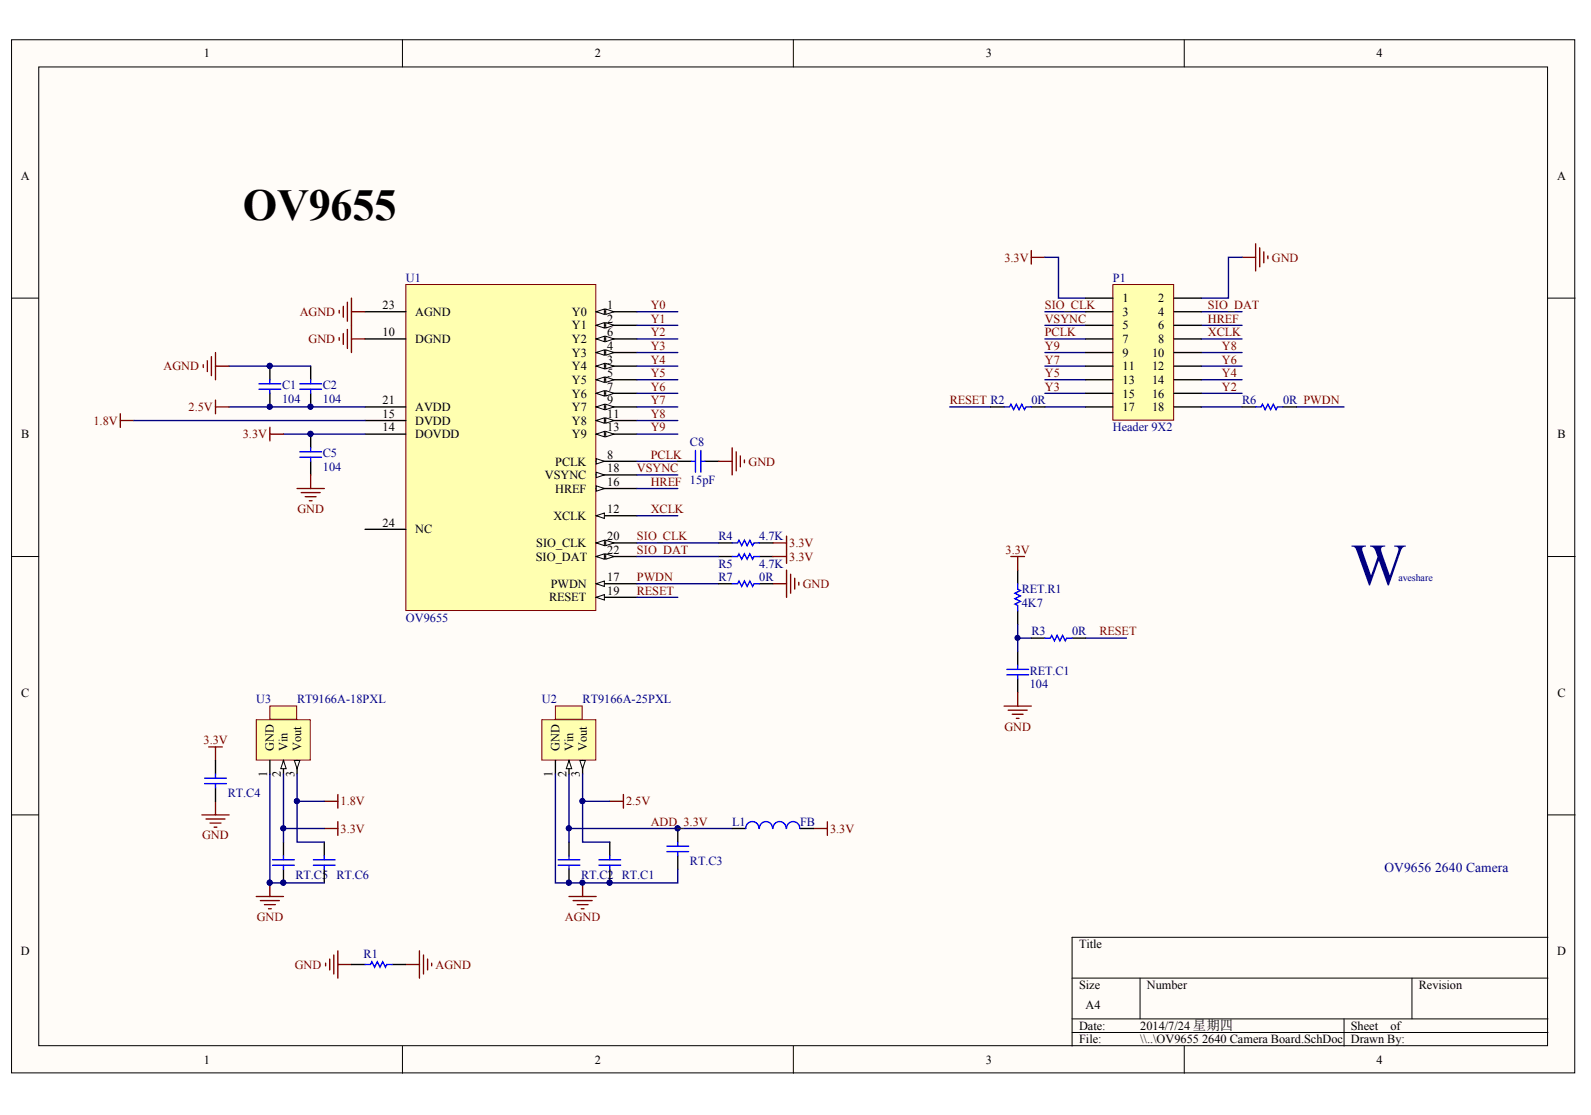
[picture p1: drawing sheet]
<svg xmlns="http://www.w3.org/2000/svg" width="291mm" height="204mm" viewBox="0 0 291 204" stroke-linecap="round" stroke-linejoin="round" font-family="sans-serif">
<defs><g id="words">
<text font-size="10.8" fill="#000080" x="247.1" y="106.9">W</text>
<text font-size="8.1" x="44.4" y="40.3">OV9655</text>
<g font-size="2.5" fill="#000080">
<text x="253.3" y="159.5">OV9656</text>
<text x="262.5" y="159.5">2640 Camera</text>
</g>
<g font-size="2.3">
<text x="37.3" y="10.5">1</text>
<text x="108.8" y="10.5">2</text>
<text x="180.4" y="10.5">3</text>
<text x="251.8" y="10.5">4</text>
<text x="3.8" y="32.9">A</text>
<text x="284.8" y="32.9">A</text>
<text x="70" y="56.5">23</text>
<text x="76" y="57.8">AGND</text>
<text x="104.6" y="57.8">Y0</text>
<text x="111.1" y="56.5">1</text>
<text x="111.1" y="59">2</text>
<text x="205.3" y="55.3">1</text>
<text x="205.3" y="57.8">3</text>
<text x="211.9" y="55.3">2</text>
<text x="211.9" y="57.8">4</text>
<text x="70" y="61.5">10</text>
<text x="76" y="62.8">DGND</text>
<text x="104.6" y="60.2">Y1</text>
<text x="104.6" y="65.2">Y3</text>
<text x="104.6" y="62.8">Y2</text>
<text x="111.1" y="64">4</text>
<text x="111.1" y="61.5">6</text>
<text x="205.3" y="60.2">5</text>
<text x="205.3" y="62.8">7</text>
<text x="205.3" y="65.2">9</text>
<text x="210.8" y="65.2">10</text>
<text x="211.9" y="60.2">6</text>
<text x="211.9" y="62.8">8</text>
<text x="104.6" y="67.7">Y4</text>
<text x="104.6" y="70.2">Y5</text>
<text x="111.1" y="66.5">3</text>
<text x="111.1" y="69">5</text>
<text x="111.1" y="71.4">7</text>
<text x="205.3" y="67.7">11</text>
<text x="205.3" y="70.2">13</text>
<text x="210.8" y="67.7">12</text>
<text x="210.8" y="70.2">14</text>
<text x="70" y="76.4">15</text>
<text x="70" y="74">21</text>
<text x="76" y="77.7">DVDD</text>
<text x="76" y="75.2">AVDD</text>
<text x="104.6" y="72.7">Y6</text>
<text x="104.6" y="75.2">Y7</text>
<text x="104.6" y="77.7">Y8</text>
<text x="111.1" y="74">9</text>
<text x="111.1" y="76.4">11</text>
<text x="205.3" y="72.7">15</text>
<text x="205.3" y="75.2">17</text>
<text x="210.8" y="72.7">16</text>
<text x="210.8" y="75.2">18</text>
<text x="3.9" y="80.2">B</text>
<text x="70" y="78.9">14</text>
<text x="76" y="80.2">DOVDD</text>
<text x="104.6" y="80.2">Y9</text>
<text x="111.1" y="83.9">8</text>
<text x="111.1" y="78.9">13</text>
<text x="284.9" y="80.2">B</text>
<text x="99.7" y="87.6">VSYNC</text>
<text x="101.6" y="85.2">PCLK</text>
<text x="111.1" y="88.9">16</text>
<text x="111.1" y="86.3">18</text>
<text x="101.2" y="95.1">XCLK</text>
<text x="101.6" y="90.1">HREF</text>
<text x="111.1" y="93.8">12</text>
<text x="70" y="96.3">24</text>
<text x="76" y="97.5">NC</text>
<text x="98.1" y="100.1">SIO_CLK</text>
<text x="111.1" y="98.8">20</text>
<text x="111.1" y="101.3">22</text>
<text x="98" y="102.5">SIO_DAT</text>
<text x="100.7" y="107.5">PWDN</text>
<text x="111.1" y="106.3">17</text>
<text x="100.5" y="110">RESET</text>
<text x="111.1" y="108.7">19</text>
<text x="3.9" y="127.4">C</text>
<text x="284.9" y="127.4">C</text>
<text x="50.1" y="137.4" transform="rotate(-90 50.1 137.4)">GND</text>
<text x="52.6" y="137.4" transform="rotate(-90 52.6 137.4)">Vin</text>
<text x="55.1" y="137.4" transform="rotate(-90 55.1 137.4)">Vout</text>
<text x="102.4" y="137.4" transform="rotate(-90 102.4 137.4)">GND</text>
<text x="104.8" y="137.4" transform="rotate(-90 104.8 137.4)">Vin</text>
<text x="107.4" y="137.4" transform="rotate(-90 107.4 137.4)">Vout</text>
<text x="48.9" y="142.2" transform="rotate(-90 48.9 142.2)">1</text>
<text x="51.4" y="142.2" transform="rotate(-90 51.4 142.2)">2</text>
<text x="53.9" y="142.2" transform="rotate(-90 53.9 142.2)">3</text>
<text x="101.1" y="142.2" transform="rotate(-90 101.1 142.2)">1</text>
<text x="103.6" y="142.2" transform="rotate(-90 103.6 142.2)">2</text>
<text x="106.1" y="142.2" transform="rotate(-90 106.1 142.2)">3</text>
<text x="197.4" y="173.4">Title</text>
<text x="3.8" y="174.7">D</text>
<text x="284.8" y="174.7">D</text>
<text x="197.4" y="180.9">Size</text>
<text x="198.6" y="184.6">A4</text>
<text x="209.8" y="180.9">Number</text>
<text x="259.6" y="180.9">Revision</text>
<text x="197.4" y="188.3">Date:</text>
<text x="197.4" y="190.8">File:</text>
<text x="208.6" y="188.3">2014/7/24 星期四</text>
<text x="208.6" y="190.8">\\..\OV9655 2640 Camera Board.SchDoc</text>
<text x="247.1" y="188.3">Sheet</text>
<text x="247.1" y="190.8">Drawn By:</text>
<text x="254.4" y="188.3">of</text>
<text x="37.3" y="194.5">1</text>
<text x="108.8" y="194.5">2</text>
<text x="180.4" y="194.5">3</text>
<text x="251.8" y="194.5">4</text>
</g>
<g font-size="2.3" fill="#800000">
<text x="183.7" y="47.9">3.3V</text>
<text x="232.7" y="47.9">GND</text>
<text x="54.8" y="57.8">AGND</text>
<text x="119" y="56.5">Y0</text>
<text x="119" y="59">Y1</text>
<text x="191.1" y="56.5">SIO_CLK</text>
<text x="191.1" y="59">VSYNC</text>
<text x="221" y="56.5">SIO_DAT</text>
<text x="221" y="59">HREF</text>
<text x="56.5" y="62.8">GND</text>
<text x="119" y="61.5">Y2</text>
<text x="119" y="64">Y3</text>
<text x="191.1" y="61.5">PCLK</text>
<text x="191.1" y="64">Y9</text>
<text x="221" y="61.5">XCLK</text>
<text x="223.5" y="64">Y8</text>
<text x="29.9" y="67.7">AGND</text>
<text x="119" y="66.5">Y4</text>
<text x="119" y="69">Y5</text>
<text x="119" y="71.4">Y6</text>
<text x="191.1" y="66.5">Y7</text>
<text x="191.1" y="69">Y5</text>
<text x="191.1" y="71.4">Y3</text>
<text x="223.5" y="66.5">Y6</text>
<text x="223.5" y="69">Y4</text>
<text x="223.5" y="71.4">Y2</text>
<text x="17.1" y="77.7">1.8V</text>
<text x="34.5" y="75.2">2.5V</text>
<text x="119" y="74">Y7</text>
<text x="119" y="76.4">Y8</text>
<text x="173.7" y="74">RESET R2</text>
<text x="44.4" y="80.2">3.3V</text>
<text x="119" y="78.9">Y9</text>
<text x="119" y="83.9">PCLK</text>
<text x="116.5" y="86.3">VSYNC</text>
<text x="119" y="88.9">HREF 15pF</text>
<text x="136.9" y="85.2">GND</text>
<text x="54.4" y="93.8">GND</text>
<text x="119" y="93.8">XCLK</text>
<text x="116.5" y="98.8">SIO_CLK</text>
<text x="116.5" y="101.3">SIO_DAT</text>
<text x="144.4" y="100.1">3.3V</text>
<text x="183.9" y="101.3">3.3V</text>
<text x="116.5" y="106.3">PWDN</text>
<text x="144.4" y="102.5">3.3V</text>
<text x="146.8" y="107.5">GND</text>
<text x="116.5" y="108.7">RESET</text>
<text x="201.1" y="116.2">RESET</text>
<text x="37.2" y="136.1">3.3V</text>
<text x="183.7" y="133.6">GND</text>
<text x="62.3" y="147.3">1.8V</text>
<text x="114.5" y="147.3">2.5V</text>
<text x="37" y="153.5">GND</text>
<text x="62.3" y="152.3">3.3V</text>
<text x="119" y="151">ADD_3.3V</text>
<text x="151.8" y="152.3">3.3V</text>
<text x="47" y="168.4">GND</text>
<text x="103.3" y="168.4">AGND</text>
<text x="53.9" y="177.1">GND</text>
<text x="79.7" y="177.1">AGND</text>
</g>
<g font-size="2.3" fill="#000080">
<text x="74.3" y="51.6">U1</text>
<text x="203.6" y="51.6">P1</text>
<text x="51.6" y="71.2">C1</text>
<text x="59.1" y="71.2">C2</text>
<text x="51.6" y="73.7">104</text>
<text x="59.1" y="73.7">104</text>
<text x="188.7" y="74">0R</text>
<text x="227.2" y="74">R6</text>
<text x="234.7" y="74">0R PWDN</text>
<text x="59.1" y="83.6">C5</text>
<text x="126.2" y="81.6">C8</text>
<text x="203.6" y="78.9">Header 9X2</text>
<text x="59.1" y="86.1">104</text>
<text x="131.4" y="98.8">R4</text>
<text x="138.9" y="98.8">4.7K</text>
<text x="131.4" y="103.8">R5</text>
<text x="131.4" y="106.3">R7</text>
<text x="138.9" y="103.8">4.7K</text>
<text x="138.9" y="106.3">0R</text>
<text x="74.3" y="113.7">OV9655</text>
<text x="186.9" y="108.5">RET.R1</text>
<text x="186.9" y="111">4K7</text>
<text x="188.7" y="116.2">R3</text>
<text x="196.1" y="116.2">0R</text>
<text x="188.4" y="123.4">RET.C1</text>
<text x="188.4" y="125.9">104</text>
<text x="46.9" y="128.6">U3</text>
<text x="54.3" y="128.6">RT9166A-18PXL</text>
<text x="99.1" y="128.6">U2</text>
<text x="106.6" y="128.6">RT9166A-25PXL</text>
<text x="41.7" y="145.8">RT.C4</text>
<text x="134" y="151">L1</text>
<text x="146.4" y="151">FB</text>
<text x="54.1" y="160.7">RT.C5 RT.C6</text>
<text x="106.3" y="160.7">RT.C2 RT.C1</text>
<text x="126.2" y="158.3">RT.C3</text>
<text x="66.5" y="175.2">R1</text>
</g>
<text font-size="1.8" fill="#000080" x="255.8" y="106.3">aveshare</text>
</g></defs>
<g fill="#fffcf8" stroke="#000" stroke-width=".18">
<path d="M2.1 7.3h286v188.9h-286z"/>
<path d="M7.1 12.2h276v179h-276z"/>
</g>
<g fill="none" stroke="#000" stroke-width=".18">
<path d="M73.6 7.3v4.9M145.1 7.3v4.9M216.6 7.3v4.9M2.1 54.5h5M283.2 54.5h4.9M2.1 101.8h5M283.2 101.8h4.9M2.1 149h5M283.2 149h4.9M196.1 178.9h87.1M208.6 178.9v7.4M258.3 178.9v7.4"/>
<path d="M283.2 171.4h-87.1v19.9M73.6 191.3v5M145.1 191.3v5M196.1 186.3h87.1M196.1 188.8h87.1M216.6 191.3v5M245.9 186.3v5"/>
</g>
<path d="M74.2 52h34.8v59.6h-34.8z" fill="#ffffb0" stroke="#800000" stroke-width=".18"/>
<path d="M109.1 57h7.4" fill="none" stroke="#000" stroke-width=".25"/>
<g fill="#fffcf8" stroke="#000" stroke-width=".18">
<path d="M109.1 57l1.5-.5v1z"/>
<path d="M110.8 56.5l1.5 .5-1.5 .5z"/>
</g>
<path d="M109.1 59.5h7.4" fill="none" stroke="#000" stroke-width=".25"/>
<g fill="#fffcf8" stroke="#000" stroke-width=".18">
<path d="M109.1 59.5l1.5-.5v1z"/>
<path d="M110.8 59l1.5 .5-1.5 .5z"/>
</g>
<path d="M109.1 67h7.4" fill="none" stroke="#000" stroke-width=".25"/>
<g fill="#fffcf8" stroke="#000" stroke-width=".18">
<path d="M109.1 67l1.5-.5v1z"/>
<path d="M110.8 66.5l1.5 .5-1.5 .5z"/>
</g>
<path d="M109.1 64.5h7.4" fill="none" stroke="#000" stroke-width=".25"/>
<g fill="#fffcf8" stroke="#000" stroke-width=".18">
<path d="M109.1 64.5l1.5-.5v1z"/>
<path d="M110.8 64l1.5 .5-1.5 .5z"/>
</g>
<path d="M109.1 69.4h7.4" fill="none" stroke="#000" stroke-width=".25"/>
<g fill="#fffcf8" stroke="#000" stroke-width=".18">
<path d="M109.1 69.4l1.5-.5v1z"/>
<path d="M110.8 68.9l1.5 .5-1.5 .5z"/>
</g>
<path d="M109.1 62h7.4" fill="none" stroke="#000" stroke-width=".25"/>
<g fill="#fffcf8" stroke="#000" stroke-width=".18">
<path d="M109.1 62l1.5-.5v1z"/>
<path d="M110.8 61.5l1.5 .5-1.5 .5z"/>
</g>
<path d="M109.1 71.9h7.4" fill="none" stroke="#000" stroke-width=".25"/>
<g fill="#fffcf8" stroke="#000" stroke-width=".18">
<path d="M109.1 71.9l1.5-.5v1z"/>
<path d="M110.8 71.4l1.5 .5-1.5 .5z"/>
</g>
<path d="M109.1 84.4h7.4" fill="none" stroke="#000" stroke-width=".25"/>
<path d="M109.1 83.9l1.5 .5-1.5 .5z" fill="#fffcf8" stroke="#000" stroke-width=".18"/>
<path d="M109.1 74.4h7.4" fill="none" stroke="#000" stroke-width=".25"/>
<g fill="#fffcf8" stroke="#000" stroke-width=".18">
<path d="M109.1 74.4l1.5-.5v1z"/>
<path d="M110.8 73.9l1.5 .5-1.5 .5z"/>
</g>
<path d="M66.8 62h7.4M109.1 76.9h7.4" fill="none" stroke="#000" stroke-width=".25"/>
<g fill="#fffcf8" stroke="#000" stroke-width=".18">
<path d="M109.1 76.9l1.5-.5v1z"/>
<path d="M110.8 76.4l1.5 .5-1.5 .5z"/>
</g>
<path d="M109.1 94.3h7.4" fill="none" stroke="#000" stroke-width=".25"/>
<path d="M109.1 94.3l1.5-.5v1z" fill="#fffcf8" stroke="#000" stroke-width=".18"/>
<path d="M109.1 79.4h7.4" fill="none" stroke="#000" stroke-width=".25"/>
<g fill="#fffcf8" stroke="#000" stroke-width=".18">
<path d="M109.1 79.4l1.5-.5v1z"/>
<path d="M110.8 78.9l1.5 .5-1.5 .5z"/>
</g>
<path d="M66.8 79.4h7.4M66.8 76.9h7.4M109.1 89.3h7.4" fill="none" stroke="#000" stroke-width=".25"/>
<path d="M109.1 88.8l1.5 .5-1.5 .5z" fill="#fffcf8" stroke="#000" stroke-width=".18"/>
<path d="M109.1 106.7h7.4" fill="none" stroke="#000" stroke-width=".25"/>
<path d="M109.1 106.7l1.5-.4v.9z" fill="#fffcf8" stroke="#000" stroke-width=".18"/>
<path d="M109.1 86.9h7.4" fill="none" stroke="#000" stroke-width=".25"/>
<path d="M109.1 86.4l1.5 .5-1.5 .4z" fill="#fffcf8" stroke="#000" stroke-width=".18"/>
<path d="M109.1 109.2h7.4" fill="none" stroke="#000" stroke-width=".25"/>
<path d="M109.1 109.2l1.5-.5v1z" fill="#fffcf8" stroke="#000" stroke-width=".18"/>
<path d="M109.1 99.3h7.4" fill="none" stroke="#000" stroke-width=".25"/>
<g fill="#fffcf8" stroke="#000" stroke-width=".18">
<path d="M109.1 99.3l1.5-.5v1z"/>
<path d="M110.8 98.8l1.5 .5-1.5 .5z"/>
</g>
<path d="M66.8 74.4h7.4M109.1 101.8h7.4" fill="none" stroke="#000" stroke-width=".25"/>
<g fill="#fffcf8" stroke="#000" stroke-width=".18">
<path d="M109.1 101.8l1.5-.5v1z"/>
<path d="M110.8 101.3l1.5 .5-1.5 .5z"/>
</g>
<g fill="none" stroke="#000" stroke-width=".25">
<path d="M66.8 57h7.4M49.4 67v2.4M49.4 71.9v2.5M56.8 67v2.4M56.8 71.9v2.5M56.8 79.4v2.5M56.8 84.4v2.5M66.8 96.8h7.4M131.4 99.3h2.5M138.9 99.3h2.5M131.4 101.8h2.5M138.9 101.8h2.5"/>
<path d="M186.2 104.3v2.4M186.2 111.7v2.5M186.2 119.2v2.5M186.2 124.2v2.4M104.1 154v2.5M104.1 159v2.5M111.6 154v2.5M111.6 159v2.5M124 151.5v2.5M124 156.5v2.5"/>
</g>
<g fill="none" stroke="#000080" stroke-width=".25">
<path d="M116.5 57h7.5M116.5 59.5h7.5M191.1 47.1h2.5v7.4h5M191.1 57h7.5M191.1 59.5h7.5M219.7 57h7.5M219.7 59.5h7.5M227.2 47.1h-2.5v7.4h-5M24.5 76.9h42.3M41.9 67h14.9M41.9 74.4h24.9M51.9 79.4h14.9"/>
<path d="M116.5 62h7.5M116.5 64.5h7.5M116.5 67h7.5M116.5 69.4h7.5M116.5 71.9h7.5M116.5 74.4h7.5M116.5 76.9h7.5M116.5 79.4h7.5M173.7 74.4h7.5M191.1 62h7.5M191.1 64.5h7.5M191.1 67h7.5"/>
<path d="M191.1 69.4h7.5M191.1 71.9h7.5M191.1 74.4h7.5M219.7 62h7.5M219.7 64.5h7.5M219.7 67h7.5M219.7 69.4h7.5M219.7 71.9h7.5M219.7 74.4h7.5M237.2 74.4h8.7M116.5 84.4h7.5M116.5 86.9h7.5"/>
<path d="M116.5 89.3h7.5M116.5 94.3h7.5M116.5 99.3h14.9M116.5 109.2h7.5M116.5 101.8h14.9M116.5 106.7h14.9M186.2 114.2v5M186.2 116.7h2.5M198.6 116.7h7.5"/>
</g>
<g fill="none" stroke="#800000" stroke-width=".25">
<path d="M64.3 59.5v5M188.7 47.1h2.4M188.7 45.8v2.5M227.2 47.1h2.5M229.7 44.6v4.9M230.4 45.3v3.5M231.2 46.1v2M231.9 46.8v.5M22 75.7v2.4M22 76.9h2.5M39.4 73.2v2.5M39.4 74.4h2.5"/>
<path d="M49.4 78.1v2.5M49.4 79.4h2.5M62.1 61.7v.5M62.8 61v2M63.5 60.2v3.5M64.3 62h2.5M54.3 89.3h5M55.1 90.1h3.5M55.8 90.8h2M56.6 91.6h.5M56.8 86.9v2.4M141.4 99.3h2.5"/>
<path d="M143.9 98v5M141.4 101.8h2.5M141.4 106.7h2.5M143.9 104.3v4.9M144.6 105v3.5M145.4 105.8v1.9M146.1 106.5v.5M184.9 101.8h2.5M186.2 101.8v2.5M183.7 129.1h5M184.4 129.9h3.5M185.2 130.6h2"/>
<path d="M185.9 131.4h.5M186.2 126.6v2.5M59.3 146.5h2.5M61.8 145.3v2.5M111.6 146.5h2.4M114 145.3v2.5M148.9 151.5h2.4M151.3 150.3v2.5"/>
</g>
<g fill="none" stroke="#00f" stroke-width=".25">
<path d="M47.4 70.2h4M47.4 71.2h4M49.4 69.4v.8M49.4 71.2v.7M54.8 70.2h4M54.8 71.2h4M56.8 69.4v.8M56.8 71.2v.7M54.8 82.6h4M54.8 83.6h4M56.8 81.9v.7M56.8 83.6v.8"/>
<path d="M133.9 99.3h1l.3-.5 .5 1 .5-1 .5 1 .5-1 .5 1 .2-.5h1M133.9 101.8h1l.3-.5 .5 1 .5-1 .5 1 .5-1 .5 1 .2-.5h1M186.2 106.7v1l.5 .3-1 .5 1 .5-1 .5 1 .5-1 .5 .5 .2v1M184.2 122.4h4M184.2 123.4h4M186.2 121.7v.7M186.2 123.4v.8M102.1 158.2h4M102.1 157.2h4M104.1 156.5v.7M104.1 158.2v.8M109.6 158.2h3.9"/>
<path d="M109.6 157.2h3.9M111.6 156.5v.7M111.6 158.2v.8M122 155.7h4M122 154.7h4M124 154v.7M124 155.7v.8"/>
</g>
<g fill="#000080" stroke="#000080" stroke-width=".18">
<circle cx="186.1" cy="116.6" r=".47"/>
<circle cx="56.8" cy="74.4" r=".46"/>
<circle cx="49.3" cy="74.4" r=".46"/>
<circle cx="49.3" cy="66.9" r=".47"/>
<circle cx="56.8" cy="79.3" r=".47"/>
<circle cx="104" cy="161.4" r=".47"/>
<circle cx="111.5" cy="161.4" r=".47"/>
<circle cx="123.9" cy="151.5" r=".46"/>
</g>
<path d="M99.1 131.6h9.9v7.4h-9.9z" fill="#ffffb0" stroke="#800000" stroke-width=".18"/>
<path d="M101.6 139.1v2.5M106.6 139.1v2.5" fill="none" stroke="#000" stroke-width=".25"/>
<path d="M106.1 139.1h1l-.5 1.5z" fill="#fffcf8" stroke="#000" stroke-width=".18"/>
<path d="M104.1 139.1v2.5" fill="none" stroke="#000" stroke-width=".25"/>
<path d="M104.1 139.1l.5 1.5h-1z" fill="#fffcf8" stroke="#000" stroke-width=".18"/>
<path d="M101.6 129.1h4.9v2.4h-4.9z" fill="#ffffb0" stroke="#800000" stroke-width=".18"/>
<path d="M104.1 141.6v9.9h29.8M104.1 151.5v2.5M106.6 141.6v4.9h5M106.6 146.5v7.5h5" fill="none" stroke="#000080" stroke-width=".25"/>
<g fill="#000080" stroke="#000080" stroke-width=".18">
<circle cx="106.5" cy="146.5" r=".46"/>
<circle cx="104.1" cy="151.5" r=".46"/>
<circle cx="51.8" cy="161.4" r=".47"/>
<circle cx="49.3" cy="161.4" r=".47"/>
</g>
<path d="M39.4 139.1v2.5M39.4 144.1v2.4M51.9 154v2.5M51.9 159v2.5M59.3 154v2.5M59.3 159v2.5" fill="none" stroke="#000" stroke-width=".25"/>
<path d="M37.4 143.3h4M37.4 142.3h4M39.4 141.6v.7M39.4 143.3v.8M49.9 158.2h3.9M49.9 157.2h3.9M51.9 156.5v.7M51.9 158.2v.8M57.3 158.2h4M57.3 157.2h4M59.3 156.5v.7M59.3 158.2v.8" fill="none" stroke="#00f" stroke-width=".25"/>
<g fill="none" stroke="#800000" stroke-width=".25">
<path d="M38.2 136.6h2.5M39.4 136.6v2.5M36.9 149h5M37.7 149.8h3.5M38.4 150.5h2M39.2 151.3h.5M39.4 146.5v2.5M59.3 151.5h2.5M61.8 150.3v2.5M46.9 163.9h5M47.6 164.7h3.5M48.4 165.4h2"/>
<path d="M49.1 166.2h.5M49.4 161.5v2.4"/>
</g>
<path d="M46.9 131.6h9.9v7.4h-9.9z" fill="#ffffb0" stroke="#800000" stroke-width=".18"/>
<path d="M49.4 139.1v2.5M54.3 139.1v2.5" fill="none" stroke="#000" stroke-width=".25"/>
<path d="M53.8 139.1h1l-.5 1.5z" fill="#fffcf8" stroke="#000" stroke-width=".18"/>
<path d="M51.9 139.1v2.5" fill="none" stroke="#000" stroke-width=".25"/>
<path d="M51.9 139.1l.5 1.5h-1z" fill="#fffcf8" stroke="#000" stroke-width=".18"/>
<path d="M49.4 129.1h4.9v2.4h-4.9z" fill="#ffffb0" stroke="#800000" stroke-width=".18"/>
<path d="M49.4 141.6v19.9h9.9M51.9 141.6v9.9h7.4M51.9 151.5v2.5M54.3 141.6v4.9h5M54.3 146.5v7.5h5M101.6 141.6v19.9h22.4v-2.5" fill="none" stroke="#000080" stroke-width=".25"/>
<g fill="#000080" stroke="#000080" stroke-width=".18">
<circle cx="54.3" cy="146.5" r=".46"/>
<circle cx="51.8" cy="151.5" r=".46"/>
<circle cx="49.3" cy="161.4" r=".47"/>
<circle cx="106.5" cy="161.4" r=".47"/>
</g>
<path d="M124 84.4h2.5M129 84.4h2.4M133.9 151.5h2.5M146.4 151.5h2.5M64.3 176.4h2.5M71.8 176.4h2.4" fill="none" stroke="#000" stroke-width=".25"/>
<path d="M126.5 84.4h.7M127.2 82.4v4M128.2 82.4v4M128.2 84.4h.8M138.8 151.5a1.21 1.21 0 0 0-1.2-1.3 1.21 1.21 0 0 0-1.2 1.3M141.3 151.5a1.21 1.21 0 0 0-1.2-1.3 1.21 1.21 0 0 0-1.2 1.3M143.8 151.5a1.21 1.21 0 0 0-1.2-1.3 1.21 1.21 0 0 0-1.2 1.3M146.3 151.5a1.21 1.21 0 0 0-1.2-1.3 1.21 1.21 0 0 0-1.2 1.3M66.8 176.4h1l.2-.5 .5 1 .5-1 .5 1 .5-1 .5 1 .3-.5h1" fill="none" stroke="#00f" stroke-width=".25"/>
<g fill="none" stroke="#800000" stroke-width=".25">
<path d="M62.1 56.8v.5M62.8 56v2M63.5 55.3v3.4M64.3 54.5v5M64.3 57h2.5M37.2 66.7v.5M37.9 66v2M38.7 65.2v3.5M39.4 64.5v4.9M39.4 67h2.5M131.4 84.4h2.5M133.9 81.9v5"/>
<path d="M134.7 82.6v3.5M135.4 83.4v2M136.2 84.1v.5M59.6 176.1v.5M60.3 175.4v2M61.1 174.6v3.5M61.8 176.4h2.5M61.8 173.9v5M74.2 176.4h2.5M76.7 173.9v5M77.5 174.6v3.5M78.2 175.4v2"/>
<path d="M79 176.1v.5M104.1 163.9h5M104.8 164.7h3.5M105.6 165.4h2M106.3 166.2h.5M106.6 161.5v2.4"/>
</g>
<path d="M203.6 52h11.1v24.8h-11.1z" fill="#ffffb0" stroke="#800000" stroke-width=".18"/>
<g fill="none" stroke="#000" stroke-width=".25">
<path d="M198.6 54.5h5M198.6 57h5M198.6 59.5h5M214.8 54.5h4.9M214.8 57h4.9M214.8 59.5h4.9M181.2 74.4h2.5M188.7 74.4h2.4M198.6 62h5M198.6 64.5h5M198.6 67h5M198.6 69.4h5"/>
<path d="M198.6 71.9h5M198.6 74.4h5M214.8 62h4.9M214.8 64.5h4.9M214.8 67h4.9M214.8 69.4h4.9M214.8 71.9h4.9M214.8 74.4h4.9M227.2 74.4h2.5M234.7 74.4h2.5M131.4 106.7h2.5M138.9 106.7h2.5"/>
<path d="M188.7 116.7h2.4M196.1 116.7h2.5"/>
</g>
<path d="M183.7 74.4h1l.2-.5 .5 1 .5-1 .5 1 .5-1 .5 1 .3-.5h1M229.7 74.4h1l.2-.5 .5 1 .5-1 .5 1 .5-1 .5 1 .3-.5h1M133.9 106.7h1l.3-.4 .5 .9 .5-.9 .5 .9 .5-.9 .5 .9 .2-.5h1M191.1 116.7h1l.3-.5 .5 1 .5-1 .5 1 .5-1 .5 1 .2-.5h1" fill="none" stroke="#00f" stroke-width=".25"/>
<use href="#words"/>
</svg>
